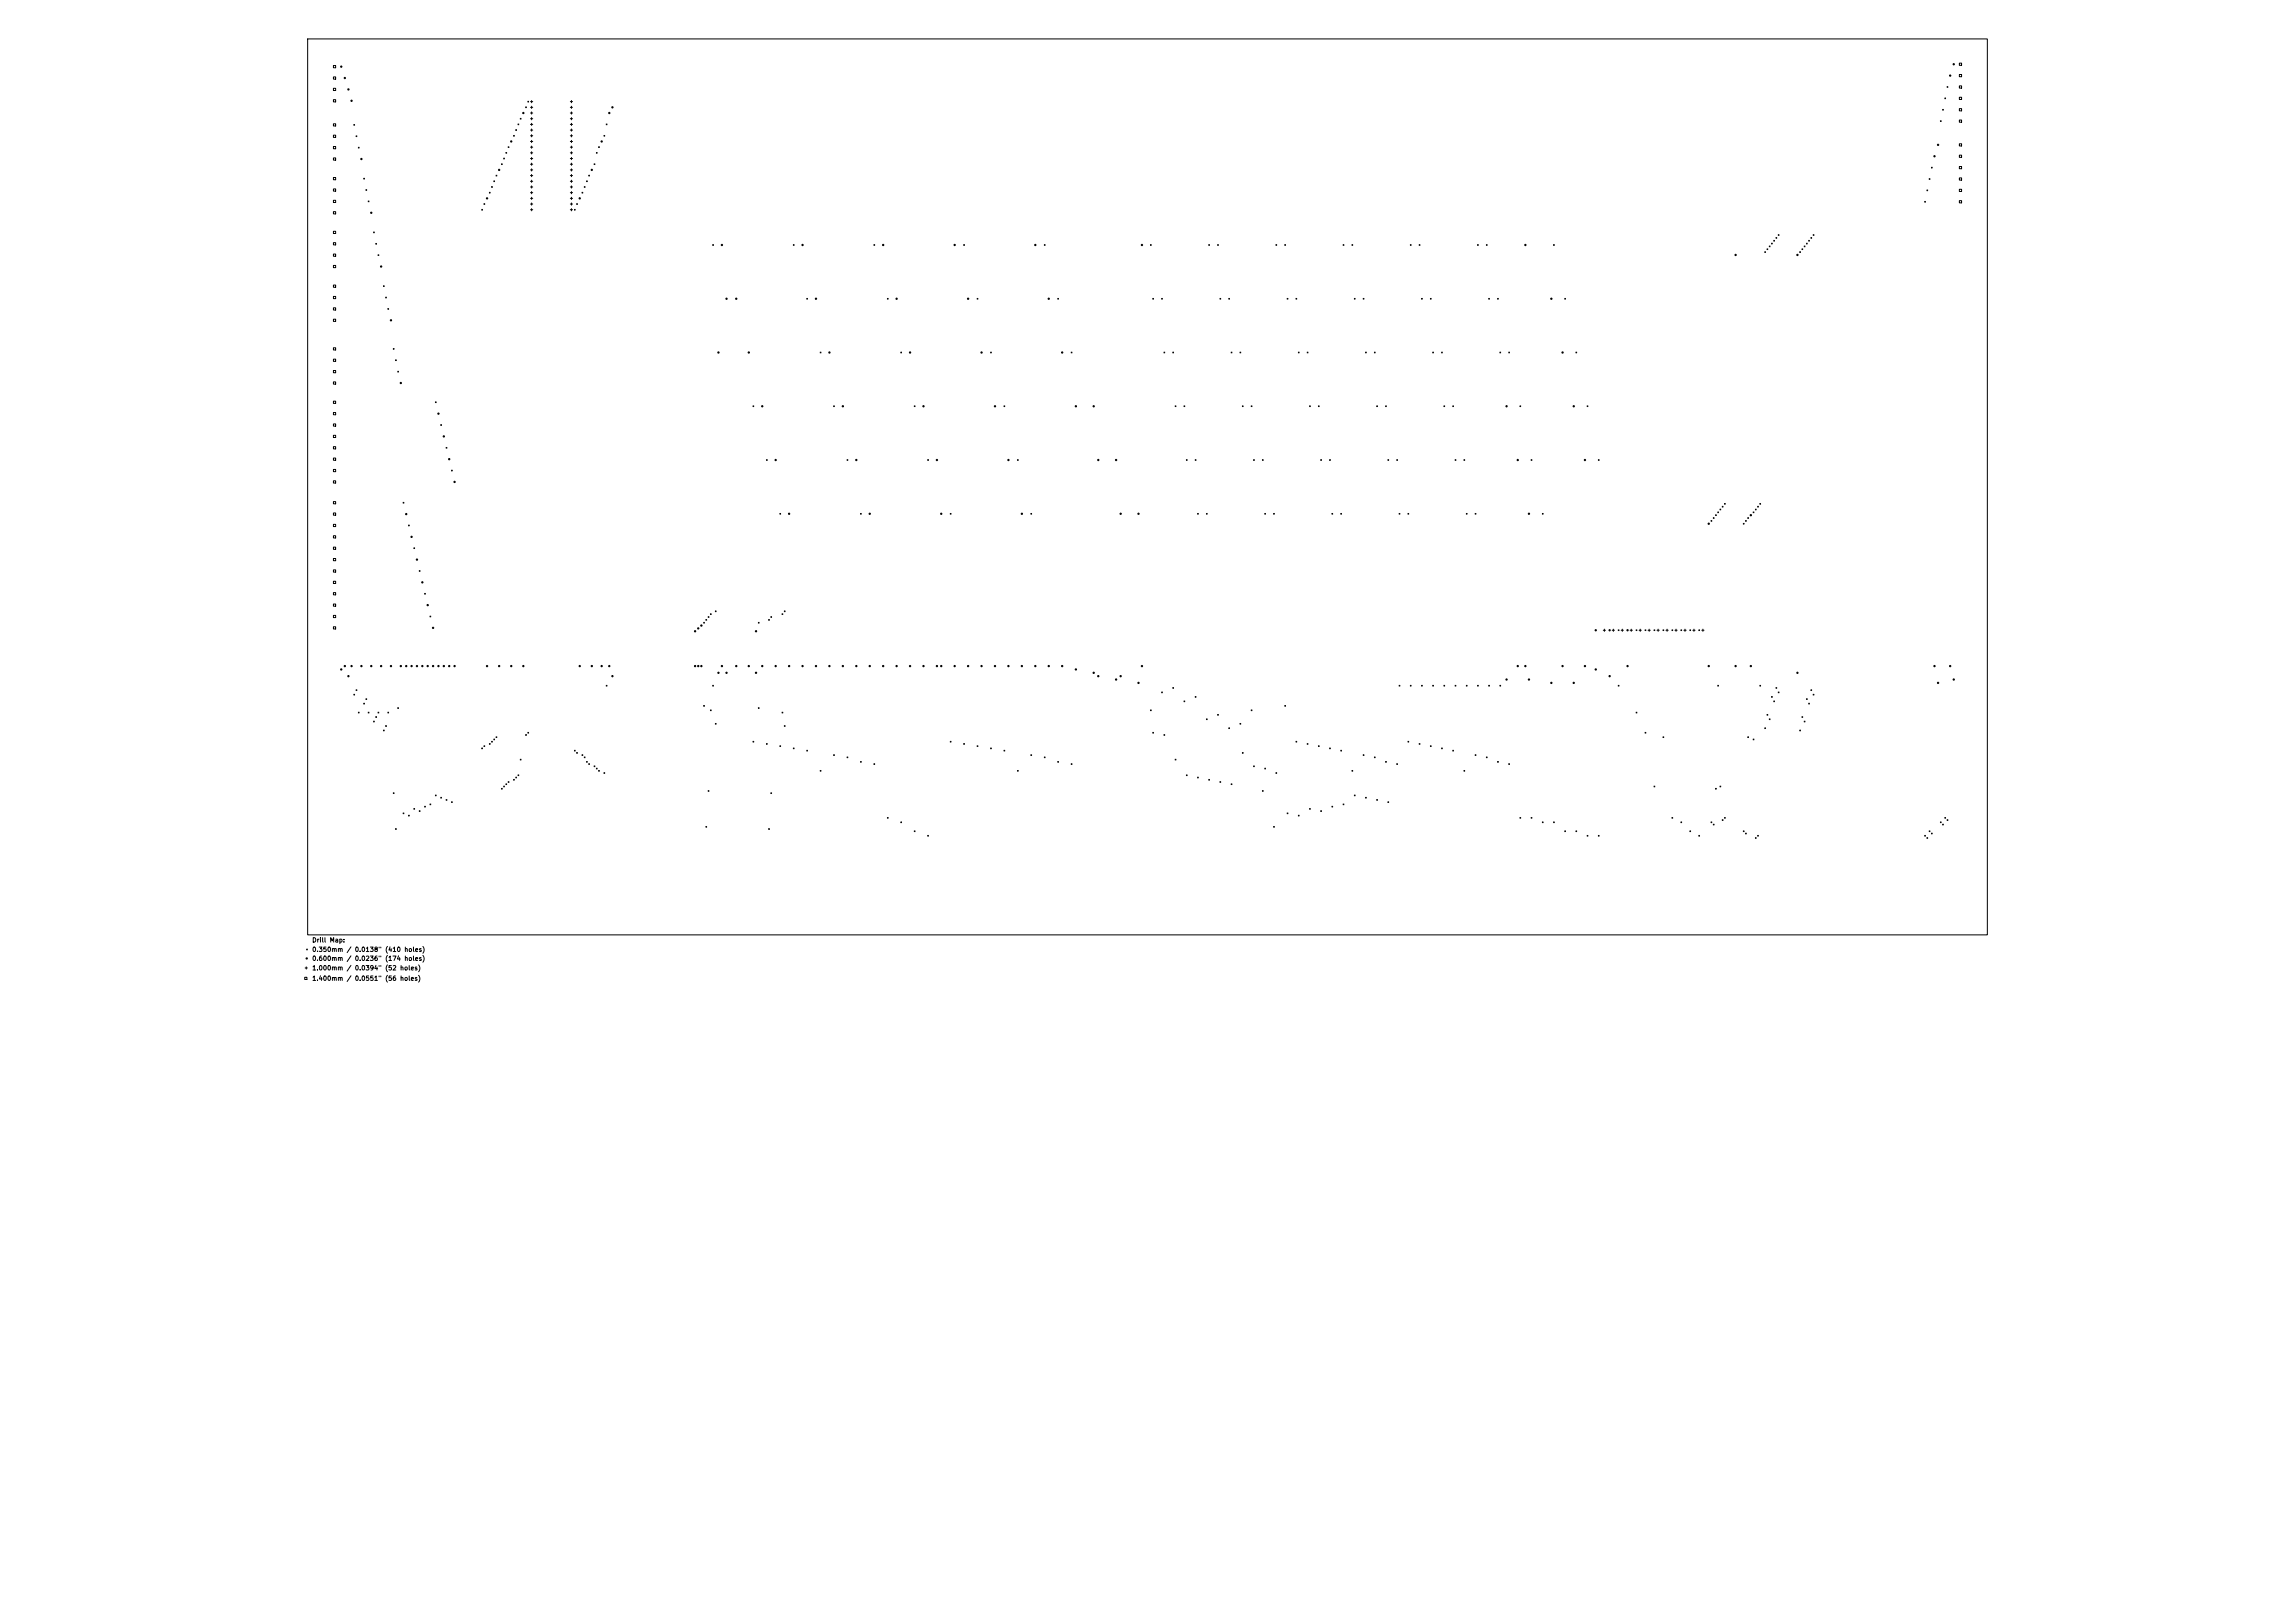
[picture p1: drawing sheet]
<svg xmlns="http://www.w3.org/2000/svg" width="297mm" height="210mm" viewBox="0 0 297 210" stroke-linecap="round" stroke-linejoin="round" font-family="sans-serif">
<defs><g id="words">
<g font-size=".6">
<text x="40.3" y="122.1">Drill Map:</text>
<text x="40.3" y="123.3">0.350mm / 0.0138&quot; (410 holes)</text>
<text x="40.3" y="124.5">0.600mm / 0.0236&quot; (174 holes)</text>
<text x="40.3" y="125.7">1.000mm / 0.0394&quot; (52 holes)</text>
<text x="40.3" y="127">1.400mm / 0.0551&quot; (56 holes)</text>
</g>
</g></defs>
<g fill="none" stroke="#000" stroke-width=".13">
<path d="M39.8 5h217.4v116h-217.4zM43.1 8.5h.3v.3h-.3zM43.1 10h.3v.2h-.3zM43.1 11.4h.3v.3h-.3zM43.1 12.9h.3v.3h-.3zM43.1 16h.3v.3h-.3zM43.1 17.5h.3v.3h-.3zM43.1 19h.3v.2h-.3zM45.8 16.1l.1 .1M45.9 16.1l-.1 .1M46.1 17.6l.1 .1M46.2 17.6l-.1 .1"/>
<path d="M46.4 19.1l.1 .1M46.5 19.1l-.1 .1M65.5 19.7l.1 .1M65.6 19.7l-.1 .1M65.8 19l.1 .1M65.9 19l-.1 .1M66.5 17.5l.1 .1M66.6 17.5l-.1 .1M66.7 16.8l.1 .1M66.8 16.8l-.1 .1M67 16l.1 .1M67.1 16l-.1 .1"/>
<path d="M67.3 15.3l.1 .1M67.4 15.3l-.1 .1M68 13.8l.1 .1M68.1 13.8l-.1 .1M68.3 13.1l.1 .1M68.4 13.1l-.1 .1M68.7 13.2h.2M68.7 13.9h.2M68.7 14.6h.2M68.7 15.4h.2M68.7 16.1h.2M68.7 16.8h.2"/>
<path d="M68.7 17.6h.2M68.7 18.3h.2M68.7 19h.2M68.7 19.8h.2M68.8 13v.3M68.8 13.7v.3M68.8 14.5v.3M68.8 15.2v.3M68.8 16v.2M68.8 16.7v.3M68.8 17.4v.3M68.8 18.2v.2"/>
<path d="M68.8 18.9v.3M68.8 19.6v.3M73.8 13.2h.3M73.8 13.9h.3M73.8 14.6h.3M73.8 15.4h.3M73.8 16.1h.3M73.8 16.8h.3M73.8 17.6h.3M73.8 18.3h.3M73.8 19h.3M73.8 19.8h.3"/>
<path d="M74 13v.3M74 13.7v.3M74 14.5v.3M74 15.2v.3M74 16v.2M74 16.7v.3M74 17.4v.3M74 18.2v.2M74 18.9v.3M74 19.6v.3M77.2 19.7l.1 .1M77.3 19.7l-.1 .1"/>
<path d="M77.5 19l.1 .1M77.6 19l-.1 .1M78.2 17.5l.1 .1M78.3 17.5l-.1 .1M78.5 16l.1 .1M78.6 16l-.1 .1M251.1 15.6l.1 .1M251.2 15.6l-.1 .1M251.4 14.1l.1 .2M251.5 14.1l-.1 .2M251.7 12.7l.1 .1M251.8 12.7l-.1 .1"/>
<path d="M252 11.2l.1 .1M252.1 11.2l-.1 .1M253.6 8.2h.3v.3h-.3zM253.6 9.6h.3v.3h-.3zM253.6 11.1h.3v.3h-.3zM253.6 12.6h.3v.3h-.3zM253.6 14.1h.3v.2h-.3zM253.6 15.5h.3v.3h-.3zM253.6 18.6h.3v.3h-.3zM43.1 20.4h.3v.3h-.3zM43.1 23h.3v.3h-.3zM43.1 24.4h.3v.3h-.3z"/>
<path d="M43.1 25.9h.3v.3h-.3zM43.1 27.4h.3v.3h-.3zM43.1 29.9h.3v.3h-.3zM43.1 31.4h.3v.3h-.3zM43.1 32.9h.3v.3h-.3zM43.1 34.3h.3v.3h-.3zM43.1 36.9h.3v.3h-.3zM43.1 38.4h.3v.2h-.3zM43.1 39.8h.3v.3h-.3zM47.1 23.1l.1 .1M47.2 23.1l-.1 .1M47.4 24.5l.1 .1"/>
<path d="M47.5 24.5l-.1 .1M47.6 26l.1 .1M47.7 26l-.1 .1M48.3 30l.1 .1M48.4 30l-.1 .1M48.6 31.5l.1 .1M48.7 31.5l-.1 .1M48.9 33l.1 .1M49 33l-.1 .1M49.6 37l.1 .1M49.7 37l-.1 .1M49.9 38.4l.1 .2"/>
<path d="M50 38.4l-.1 .2M50.2 39.9l.1 .1M50.3 39.9l-.1 .1M62.3 27.1l.1 .1M62.4 27.1l-.1 .1M62.6 26.4l.1 .1M62.7 26.4l-.1 .1M63.3 24.9l.1 .1M63.4 24.9l-.1 .1M63.6 24.1l.1 .1M63.7 24.1l-.1 .1M63.9 23.4l.1 .1"/>
<path d="M64 23.4l-.1 .1M64.2 22.7l.1 .1M64.3 22.7l-.1 .1M64.9 21.2l.1 .1M65 21.2l-.1 .1M65.2 20.5l.1 .1M65.3 20.5l-.1 .1M68.7 20.5h.2M68.7 21.2h.2M68.7 22h.2M68.7 22.7h.2M68.7 23.5h.2"/>
<path d="M68.7 24.2h.2M68.7 24.9h.2M68.7 25.7h.2M68.7 26.4h.2M68.7 27.1h.2M68.8 20.4v.3M68.8 21.1v.3M68.8 21.8v.3M68.8 22.6v.3M68.8 23.3v.3M68.8 24v.3M68.8 24.8v.3"/>
<path d="M68.8 25.5v.3M68.8 26.3v.2M68.8 27v.3M73.8 20.5h.3M73.8 21.2h.3M73.8 22h.3M73.8 22.7h.3M73.8 23.5h.3M73.8 24.2h.3M73.8 24.9h.3M73.8 25.7h.3M73.8 26.4h.3"/>
<path d="M73.8 27.1h.3M74 20.4v.3M74 21.1v.3M74 21.8v.3M74 22.6v.3M74 23.3v.3M74 24v.3M74 24.8v.3M74 25.5v.3M74 26.3v.2M74 27v.3M74.3 27.1l.1 .1"/>
<path d="M74.4 27.1l-.1 .1M74.6 26.4l.1 .1M74.7 26.4l-.1 .1M75.3 24.9l.1 .1M75.4 24.9l-.1 .1M75.6 24.1l.1 .1M75.7 24.1l-.1 .1M75.9 23.4l.1 .1M76 23.4l-.1 .1M76.2 22.7l.1 .1M76.3 22.7l-.1 .1M76.9 21.2l.1 .1"/>
<path d="M77 21.2l-.1 .1M92.2 31.6l.1 .2M92.3 31.6l-.1 .2M102.7 31.6l.1 .2M102.8 31.6l-.1 .2M104.4 38.6l.1 .1M104.5 38.6l-.1 .1M113.1 31.6l.1 .2M113.2 31.6l-.1 .2M114.8 38.6l.1 .1M114.9 38.6l-.1 .1M124.7 31.6l.1 .2"/>
<path d="M124.8 31.6l-.1 .2M126.5 38.6l.1 .1M126.6 38.6l-.1 .1M135.1 31.6l.1 .2M135.2 31.6l-.1 .2M136.9 38.6l.1 .1M137 38.6l-.1 .1M148.9 31.6l.1 .2M149 31.6l-.1 .2M149.2 38.6l.1 .1M149.3 38.6l-.1 .1M150.3 38.6l.1 .1"/>
<path d="M150.4 38.6l-.1 .1M156.4 31.6l.1 .2M156.5 31.6l-.1 .2M157.6 31.6l.1 .2M157.7 31.6l-.1 .2M157.9 38.6l.1 .1M158 38.6l-.1 .1M159 38.6l.1 .1M159.1 38.6l-.1 .1M165.1 31.6l.1 .2M165.2 31.6l-.1 .2M166.3 31.6l.1 .2"/>
<path d="M166.4 31.6l-.1 .2M166.6 38.6l.1 .1M166.7 38.6l-.1 .1M167.7 38.6l.1 .1M167.8 38.6l-.1 .1M173.8 31.6l.1 .2M173.9 31.6l-.1 .2M175 31.6l.1 .2M175.1 31.6l-.1 .2M175.3 38.6l.1 .1M175.4 38.6l-.1 .1M176.4 38.6l.1 .1"/>
<path d="M176.5 38.6l-.1 .1M182.5 31.6l.1 .2M182.6 31.6l-.1 .2M183.7 31.6l.1 .2M183.8 31.6l-.1 .2M184 38.6l.1 .1M184.1 38.6l-.1 .1M185.1 38.6l.1 .1M185.2 38.6l-.1 .1M191.2 31.6l.1 .2M191.3 31.6l-.1 .2M192.4 31.6l.1 .2"/>
<path d="M192.5 31.6l-.1 .2M192.7 38.6l.1 .1M192.8 38.6l-.1 .1M193.8 38.6l.1 .1M193.9 38.6l-.1 .1M201 31.6l.1 .2M201.1 31.6l-.1 .2M202.5 38.6l.1 .1M202.6 38.6l-.1 .1M228.4 32.6l.1 .1M228.5 32.6l-.1 .1M228.7 32.2l.1 .1"/>
<path d="M228.8 32.2l-.1 .1M229 31.8l.1 .1M229.1 31.8l-.1 .1M229.3 31.5l.1 .1M229.4 31.5l-.1 .1M229.5 31.1l.1 .1M229.6 31.1l-.1 .1M229.8 30.7l.1 .1M229.9 30.7l-.1 .1M230.1 30.4l.1 .1M230.2 30.4l-.1 .1M232.9 32.6l.1 .1"/>
<path d="M233 32.6l-.1 .1M233.2 32.2l.1 .1M233.3 32.2l-.1 .1M233.5 31.8l.1 .1M233.6 31.8l-.1 .1M233.8 31.5l.1 .1M233.9 31.5l-.1 .1M234.1 31.1l.1 .1M234.2 31.1l-.1 .1M234.4 30.7l.1 .1M234.5 30.7l-.1 .1M234.6 30.4l.1 .1"/>
<path d="M234.7 30.4l-.1 .1M249.1 26.1l.1 .1M249.2 26.1l-.1 .1M249.4 24.6l.1 .1M249.5 24.6l-.1 .1M249.7 23.1l.1 .1M249.8 23.1l-.1 .1M249.9 21.6l.2 .1M250.1 21.6l-.2 .1M253.6 20.1h.3v.3h-.3zM253.6 21.5h.3v.3h-.3zM253.6 23h.3v.3h-.3z"/>
<path d="M253.6 24.5h.3v.3h-.3zM253.6 26h.3v.3h-.3zM43.1 41.3h.3v.3h-.3zM43.1 45h.3v.3h-.3zM43.1 46.5h.3v.3h-.3zM43.1 47.9h.3v.3h-.3zM43.1 49.4h.3v.3h-.3zM43.1 51.9h.3v.3h-.3zM43.1 53.4h.3v.3h-.3zM43.1 54.9h.3v.2h-.3zM43.1 56.3h.3v.3h-.3zM43.1 57.8h.3v.3h-.3z"/>
<path d="M43.1 59.3h.3v.3h-.3zM50.9 45.1l.1 .1M51 45.1l-.1 .1M51.2 46.6l.1 .1M51.3 46.6l-.1 .1M51.5 48l.1 .1M51.6 48l-.1 .1M56.3 52l.1 .1M56.4 52l-.1 .1M57 54.9l.1 .1M57.1 54.9l-.1 .1M57.7 57.9l.1 .1"/>
<path d="M57.8 57.9l-.1 .1M97.4 52.5l.1 .1M97.5 52.5l-.1 .1M99.2 59.5l.1 .1M99.3 59.5l-.1 .1M106.1 45.6l.1 .1M106.2 45.6l-.1 .1M107.9 52.5l.1 .1M108 52.5l-.1 .1M109.6 59.5l.1 .1M109.7 59.5l-.1 .1M116.6 45.6l.1 .1"/>
<path d="M116.7 45.6l-.1 .1M118.3 52.5l.1 .1M118.4 52.5l-.1 .1M120.1 59.5l.1 .1M120.2 59.5l-.1 .1M128.2 45.6l.1 .1M128.3 45.6l-.1 .1M129.9 52.5l.1 .1M130 52.5l-.1 .1M131.7 59.5l.1 .1M131.8 59.5l-.1 .1M138.6 45.6l.1 .1"/>
<path d="M138.7 45.6l-.1 .1M150.6 45.6l.1 .1M150.7 45.6l-.1 .1M151.8 45.6l.1 .1M151.9 45.6l-.1 .1M152.1 52.5l.1 .1M152.2 52.5l-.1 .1M153.2 52.5l.1 .1M153.3 52.5l-.1 .1M153.5 59.5l.1 .1M153.6 59.5l-.1 .1M154.7 59.5l.1 .1"/>
<path d="M154.8 59.5l-.1 .1M159.3 45.6l.1 .1M159.4 45.6l-.1 .1M160.5 45.6l.1 .1M160.6 45.6l-.1 .1M160.8 52.5l.1 .1M160.9 52.5l-.1 .1M161.9 52.5l.1 .1M162 52.5l-.1 .1M162.2 59.5l.1 .1M162.3 59.5l-.1 .1M163.4 59.5l.1 .1"/>
<path d="M163.5 59.5l-.1 .1M168 45.6l.1 .1M168.1 45.6l-.1 .1M169.2 45.6l.1 .1M169.3 45.6l-.1 .1M169.5 52.5l.1 .1M169.6 52.5l-.1 .1M170.6 52.5l.1 .1M170.7 52.5l-.1 .1M170.9 59.5l.1 .1M171 59.5l-.1 .1M172.1 59.5l.1 .1"/>
<path d="M172.2 59.5l-.1 .1M176.7 45.6l.1 .1M176.8 45.6l-.1 .1M177.9 45.6l.1 .1M178 45.6l-.1 .1M178.2 52.5l.1 .1M178.3 52.5l-.1 .1M179.3 52.5l.1 .1M179.4 52.5l-.1 .1M179.6 59.5l.1 .1M179.7 59.5l-.1 .1M180.8 59.5l.1 .1"/>
<path d="M180.9 59.5l-.1 .1M185.4 45.6l.1 .1M185.5 45.6l-.1 .1M186.6 45.6l.1 .1M186.7 45.6l-.1 .1M186.9 52.5l.1 .1M187 52.5l-.1 .1M188 52.5l.1 .1M188.1 52.5l-.1 .1M188.3 59.5l.1 .1M188.4 59.5l-.1 .1M189.5 59.5l.1 .1"/>
<path d="M189.6 59.5l-.1 .1M194.1 45.6l.1 .1M194.2 45.6l-.1 .1M195.3 45.6l.1 .1M195.4 45.6l-.1 .1M196.7 52.5l.1 .1M196.8 52.5l-.1 .1M198.1 59.5l.2 .1M198.3 59.5l-.2 .1M203.9 45.6l.1 .1M204 45.6l-.1 .1M205.4 52.5l.1 .1"/>
<path d="M205.5 52.5l-.1 .1M206.8 59.5l.1 .1M206.9 59.5l-.1 .1M43.1 60.7h.3v.3h-.3zM43.1 62.2h.3v.3h-.3zM43.1 64.9h.3v.3h-.3zM43.1 66.4h.3v.3h-.3zM43.1 67.8h.3v.3h-.3zM43.1 69.3h.3v.3h-.3zM43.1 70.8h.3v.3h-.3zM43.1 72.3h.3v.3h-.3zM43.1 73.7h.3v.3h-.3z"/>
<path d="M43.1 75.2h.3v.3h-.3zM43.1 76.7h.3v.3h-.3zM43.1 78.2h.3v.2h-.3zM43.1 79.6h.3v.3h-.3zM52.2 65l.1 .1M52.3 65l-.1 .1M52.9 67.9l.1 .1M53 67.9l-.1 .1M53.6 70.9l.1 .1M53.7 70.9l-.1 .1M54.3 73.8l.1 .1M54.4 73.8l-.1 .1"/>
<path d="M55 76.8l.1 .1M55.1 76.8l-.1 .1M55.6 79.7l.1 .1M55.7 79.7l-.1 .1M58.4 60.8l.1 .1M58.5 60.8l-.1 .1M91.6 79.8l.1 .1M91.7 79.8l-.1 .1M91.9 79.4l.1 .1M92 79.4l-.1 .1M92.6 79.1l.1 .1M92.7 79.1l-.1 .1"/>
<path d="M99.8 79.8l.1 .1M99.9 79.8l-.1 .1M100.9 66.4l.1 .1M101 66.4l-.1 .1M101.2 79.4l.1 .1M101.3 79.4l-.1 .1M101.5 79.1l.1 .1M101.6 79.1l-.1 .1M111.4 66.4l.1 .1M111.5 66.4l-.1 .1M123 66.4l.1 .1M123.1 66.4l-.1 .1"/>
<path d="M133.4 66.4l.1 .1M133.5 66.4l-.1 .1M155 66.4l.1 .1M155.1 66.4l-.1 .1M156.1 66.4l.1 .1M156.2 66.4l-.1 .1M163.7 66.4l.1 .1M163.8 66.4l-.1 .1M164.8 66.4l.1 .1M164.9 66.4l-.1 .1M172.4 66.4l.1 .1M172.5 66.4l-.1 .1"/>
<path d="M173.5 66.4l.1 .1M173.6 66.4l-.1 .1M181.1 66.4l.1 .1M181.2 66.4l-.1 .1M182.2 66.4l.1 .1M182.3 66.4l-.1 .1M189.8 66.4l.1 .1M189.9 66.4l-.1 .1M190.9 66.4l.1 .1M191 66.4l-.1 .1M199.6 66.4l.1 .1M199.7 66.4l-.1 .1"/>
<path d="M221.4 67.3l.1 .2M221.5 67.3l-.1 .2M221.7 67l.1 .1M221.8 67l-.1 .1M222 66.6l.1 .1M222.1 66.6l-.1 .1M222.3 66.2l.1 .1M222.4 66.2l-.1 .1M222.6 65.9l.1 .1M222.7 65.9l-.1 .1M222.9 65.5l.1 .1M223 65.5l-.1 .1"/>
<path d="M223.2 65.1l.1 .1M223.3 65.1l-.1 .1M225.6 67.7l.1 .1M225.7 67.7l-.1 .1M225.9 67.3l.1 .2M226 67.3l-.1 .2M226.2 67l.1 .1M226.3 67l-.1 .1M226.9 66.2l.1 .1M227 66.2l-.1 .1M227.2 65.9l.1 .1M227.3 65.9l-.1 .1"/>
<path d="M227.5 65.5l.1 .1M227.6 65.5l-.1 .1M227.7 65.1l.1 .1M227.8 65.1l-.1 .1M43.1 81.1h.3v.3h-.3zM45.8 89.8l.1 .1M45.9 89.8l-.1 .1M46.1 89.3l.1 .1M46.2 89.3l-.1 .1M46.4 92.2l.1 .1M46.5 92.2l-.1 .1M47.1 91l.1 .1"/>
<path d="M47.2 91l-.1 .1M47.4 90.4l.1 .1M47.5 90.4l-.1 .1M47.6 92.2l.1 .1M47.7 92.2l-.1 .1M48.3 93.3l.1 .1M48.4 93.3l-.1 .1M48.6 92.7l.1 .1M48.7 92.7l-.1 .1M48.9 92.2l.1 .1M49 92.2l-.1 .1M49.6 94.5l.1 .1"/>
<path d="M49.7 94.5l-.1 .1M49.9 93.9l.1 .1M50 93.9l-.1 .1M50.2 92.2l.1 .1M50.3 92.2l-.1 .1M51.5 91.6l.1 .1M51.6 91.6l-.1 .1M62.3 96.8l.1 .1M62.4 96.8l-.1 .1M62.6 96.5l.1 .1M62.7 96.5l-.1 .1M63.3 96.2l.1 .1"/>
<path d="M63.4 96.2l-.1 .1M63.6 95.9l.1 .1M63.7 95.9l-.1 .1M63.9 95.6l.1 .1M64 95.6l-.1 .1M64.2 95.3l.1 .1M64.3 95.3l-.1 .1M67.3 98.2l.1 .1M67.4 98.2l-.1 .1M68 95.1l.1 .1M68.1 95.1l-.1 .1M68.3 94.8l.1 .1"/>
<path d="M68.4 94.8l-.1 .1M74.3 97.1l.1 .1M74.4 97.1l-.1 .1M74.6 97.4l.1 .1M74.7 97.4l-.1 .1M75.3 97.7l.1 .1M75.4 97.7l-.1 .1M75.6 97.9l.1 .1M75.7 97.9l-.1 .1M75.9 98.5l.1 .1M76 98.5l-.1 .1M76.2 98.8l.1 .1"/>
<path d="M76.3 98.8l-.1 .1M76.9 99.1l.1 .1M77 99.1l-.1 .1M77.2 99.4l.1 .1M77.3 99.4l-.1 .1M77.5 99.7l.1 .1M77.6 99.7l-.1 .1M78.2 100l.1 .1M78.3 100l-.1 .1M78.5 88.7l.1 .1M78.6 88.7l-.1 .1M91.1 80.5l.1 .1"/>
<path d="M91.1 91.3l.1 .1M91.2 80.5l-.1 .1M91.2 91.3l-.1 .1M91.4 80.2l.1 .1M91.5 80.2l-.1 .1M91.9 91.9l.1 .1M92 91.9l-.1 .1M92.2 88.7l.1 .1M92.3 88.7l-.1 .1M92.6 93.6l.1 .1M92.7 93.6l-.1 .1M97.4 95.9l.1 .1"/>
<path d="M97.5 95.9l-.1 .1M98.1 80.5l.1 .1M98.1 91.6l.1 .1M98.2 80.5l-.1 .1M98.2 91.6l-.1 .1M99.2 96.2l.1 .1M99.3 96.2l-.1 .1M99.5 80.2l.1 .1M99.6 80.2l-.1 .1M100.9 96.5l.1 .1M101 96.5l-.1 .1M101.2 92.2l.1 .1"/>
<path d="M101.3 92.2l-.1 .1M101.5 93.9l.1 .1M101.6 93.9l-.1 .1M102.7 96.8l.1 .1M102.8 96.8l-.1 .1M104.4 97.1l.1 .1M104.5 97.1l-.1 .1M106.1 99.7l.1 .1M106.2 99.7l-.1 .1M107.9 97.7l.1 .1M108 97.7l-.1 .1M109.6 97.9l.1 .1"/>
<path d="M109.7 97.9l-.1 .1M111.4 98.5l.1 .1M111.5 98.5l-.1 .1M113.1 98.8l.1 .1M113.2 98.8l-.1 .1M123 95.9l.1 .1M123.1 95.9l-.1 .1M124.7 96.2l.1 .1M124.8 96.2l-.1 .1M126.5 96.5l.1 .1M126.6 96.5l-.1 .1M128.2 96.8l.1 .1"/>
<path d="M128.3 96.8l-.1 .1M129.9 97.1l.1 .1M130 97.1l-.1 .1M131.7 99.7l.1 .1M131.8 99.7l-.1 .1M133.4 97.7l.1 .1M133.5 97.7l-.1 .1M135.1 97.9l.1 .1M135.2 97.9l-.1 .1M136.9 98.5l.1 .1M137 98.5l-.1 .1M138.6 98.8l.1 .1"/>
<path d="M138.7 98.8l-.1 .1M148.9 91.9l.1 .1M149 91.9l-.1 .1M149.2 94.8l.1 .1M149.3 94.8l-.1 .1M150.3 89.5l.1 .1M150.4 89.5l-.1 .1M150.6 95.1l.1 .1M150.7 95.1l-.1 .1M151.8 89l.1 .1M151.9 89l-.1 .1M152.1 98.2l.1 .1"/>
<path d="M152.2 98.2l-.1 .1M153.2 90.7l.1 .1M153.3 90.7l-.1 .1M154.7 90.1l.1 .1M154.8 90.1l-.1 .1M156.1 93l.1 .1M156.2 93l-.1 .1M157.6 92.4l.1 .1M157.7 92.4l-.1 .1M159 94.2l.1 .1M159.1 94.2l-.1 .1M160.5 93.6l.1 .1"/>
<path d="M160.6 93.6l-.1 .1M160.8 97.4l.1 .1M160.9 97.4l-.1 .1M161.9 91.9l.1 .1M162 91.9l-.1 .1M162.2 99.1l.1 .1M162.3 99.1l-.1 .1M163.7 99.4l.1 .1M163.8 99.4l-.1 .1M165.1 100l.1 .1M165.2 100l-.1 .1M166.3 91.3l.1 .1"/>
<path d="M166.4 91.3l-.1 .1M167.7 95.9l.1 .1M167.8 95.9l-.1 .1M169.2 96.2l.1 .1M169.3 96.2l-.1 .1M170.6 96.5l.1 .1M170.7 96.5l-.1 .1M172.1 96.8l.1 .1M172.2 96.8l-.1 .1M173.5 97.1l.1 .1M173.6 97.1l-.1 .1M175 99.7l.1 .1"/>
<path d="M175.1 99.7l-.1 .1M176.4 97.7l.1 .1M176.5 97.7l-.1 .1M177.9 97.9l.1 .1M178 97.9l-.1 .1M179.3 98.5l.1 .1M179.4 98.5l-.1 .1M180.8 98.8l.1 .1M180.9 98.8l-.1 .1M181.1 88.7l.1 .1M181.2 88.7l-.1 .1M182.2 95.9l.1 .1"/>
<path d="M182.3 95.9l-.1 .1M182.5 88.7l.1 .1M182.6 88.7l-.1 .1M183.7 96.2l.1 .1M183.8 96.2l-.1 .1M184 88.7l.1 .1M184.1 88.7l-.1 .1M185.1 96.5l.1 .1M185.2 96.5l-.1 .1M185.4 88.7l.1 .1M185.5 88.7l-.1 .1M186.6 96.8l.1 .1"/>
<path d="M186.7 96.8l-.1 .1M186.9 88.7l.1 .1M187 88.7l-.1 .1M188 97.1l.1 .1M188.1 97.1l-.1 .1M188.3 88.7l.1 .1M188.4 88.7l-.1 .1M189.5 99.7l.1 .1M189.6 99.7l-.1 .1M189.8 88.7l.1 .1M189.9 88.7l-.1 .1M190.9 97.7l.1 .1"/>
<path d="M191 97.7l-.1 .1M191.2 88.7l.1 .1M191.3 88.7l-.1 .1M192.4 97.9l.1 .1M192.5 97.9l-.1 .1M192.7 88.7l.1 .1M192.8 88.7l-.1 .1M193.8 98.5l.1 .1M193.9 98.5l-.1 .1M194.1 88.7l.1 .1M194.2 88.7l-.1 .1M195.3 98.8l.1 .1"/>
<path d="M195.4 98.8l-.1 .1M207.5 81.6h.3M207.6 81.4v.3M208.6 81.6h.3M208.8 81.4v.3M209.4 81.5l.1 .1M209.4 88.7l.1 .1M209.5 81.5l-.1 .1M209.5 88.7l-.1 .1M209.8 81.6h.3M209.9 81.4v.3M211 81.6h.2"/>
<path d="M211.1 81.4v.3M211.7 81.5l.1 .1M211.7 92.2l.1 .1M211.8 81.5l-.1 .1M211.8 92.2l-.1 .1M212.1 81.6h.3M212.3 81.4v.3M212.9 81.5l.1 .1M212.9 94.8l.1 .1M213 81.5l-.1 .1M213 94.8l-.1 .1M213.3 81.6h.3"/>
<path d="M213.4 81.4v.3M214.1 81.5l.1 .1M214.2 81.5l-.1 .1M214.4 81.6h.3M214.6 81.4v.3M215.2 81.5l.1 .1M215.2 95.3l.1 .1M215.3 81.5l-.1 .1M215.3 95.3l-.1 .1M215.6 81.6h.3M215.7 81.4v.3M216.4 81.5l.1 .1"/>
<path d="M216.5 81.5l-.1 .1M216.8 81.6h.2M216.9 81.4v.3M217.5 81.5l.1 .1M217.6 81.5l-.1 .1M217.9 81.6h.3M218.1 81.4v.3M218.7 81.5l.1 .1M218.8 81.5l-.1 .1M219.1 81.6h.3M219.2 81.4v.3M219.8 81.5l.2 .1"/>
<path d="M220 81.5l-.2 .1M220.2 81.6h.3M220.4 81.4v.3M222.3 88.7l.1 .1M222.4 88.7l-.1 .1M226.2 95.3l.1 .1M226.3 95.3l-.1 .1M226.9 95.6l.1 .1M227 95.6l-.1 .1M227.7 88.7l.1 .1M227.8 88.7l-.1 .1M228.4 94.2l.1 .1"/>
<path d="M228.5 94.2l-.1 .1M228.7 92.4l.1 .1M228.8 92.4l-.1 .1M229 93l.1 .1M229.1 93l-.1 .1M229.3 90.1l.1 .1M229.4 90.1l-.1 .1M229.5 90.7l.1 .1M229.6 90.7l-.1 .1M229.8 89l.1 .1M229.9 89l-.1 .1M230.1 89.5l.1 .1"/>
<path d="M230.2 89.5l-.1 .1M232.9 94.5l.1 .1M233 94.5l-.1 .1M233.2 92.7l.1 .1M233.3 92.7l-.1 .1M233.5 93.3l.1 .1M233.6 93.3l-.1 .1M233.8 90.4l.1 .1M233.9 90.4l-.1 .1M234.1 91l.1 .1M234.2 91l-.1 .1M234.4 89.3l.1 .1"/>
<path d="M234.5 89.3l-.1 .1M234.6 89.8l.1 .1M234.7 89.8l-.1 .1M50.9 102.6l.1 .1M51 102.6l-.1 .1M51.2 107.2l.1 .1M51.3 107.2l-.1 .1M52.2 105.2l.1 .1M52.3 105.2l-.1 .1M52.9 105.5l.1 .1M53 105.5l-.1 .1M53.6 104.6l.1 .1"/>
<path d="M53.7 104.6l-.1 .1M54.3 104.9l.1 .1M54.4 104.9l-.1 .1M55 104.3l.1 .1M55.1 104.3l-.1 .1M55.6 104l.1 .1M55.7 104l-.1 .1M56.3 102.9l.1 .1M56.4 102.9l-.1 .1M57 103.2l.1 .1M57.1 103.2l-.1 .1M57.7 103.5l.1 .1"/>
<path d="M57.8 103.5l-.1 .1M58.4 103.7l.1 .1M58.5 103.7l-.1 .1M64.9 102l.1 .1M65 102l-.1 .1M65.2 101.7l.1 .1M65.3 101.7l-.1 .1M65.5 101.4l.1 .1M65.6 101.4l-.1 .1M65.8 101.1l.1 .1M65.9 101.1l-.1 .1M66.5 100.8l.1 .1"/>
<path d="M66.6 100.8l-.1 .1M66.7 100.6l.1 .1M66.8 100.6l-.1 .1M67 100.3l.1 .1M67.1 100.3l-.1 .1M91.4 106.9l.1 .1M91.5 106.9l-.1 .1M91.6 102.3l.1 .1M91.7 102.3l-.1 .1M99.5 107.2l.1 .1M99.6 107.2l-.1 .1M99.8 102.6l.1 .1"/>
<path d="M99.9 102.6l-.1 .1M114.8 105.8l.1 .1M114.9 105.8l-.1 .1M116.6 106.4l.1 .1M116.7 106.4l-.1 .1M118.3 107.5l.1 .1M118.4 107.5l-.1 .1M120.1 108.1l.1 .1M120.2 108.1l-.1 .1M153.5 100.3l.1 .1M153.6 100.3l-.1 .1M155 100.6l.1 .1"/>
<path d="M155.1 100.6l-.1 .1M156.4 100.8l.1 .1M156.5 100.8l-.1 .1M157.9 101.1l.1 .1M158 101.1l-.1 .1M159.3 101.4l.1 .1M159.4 101.4l-.1 .1M163.4 102.3l.1 .1M163.5 102.3l-.1 .1M164.8 106.9l.1 .1M164.9 106.9l-.1 .1M166.6 105.2l.1 .1"/>
<path d="M166.7 105.2l-.1 .1M168 105.5l.1 .1M168.1 105.5l-.1 .1M169.5 104.6l.1 .1M169.6 104.6l-.1 .1M170.9 104.9l.1 .1M171 104.9l-.1 .1M172.4 104.3l.1 .1M172.5 104.3l-.1 .1M173.8 104l.1 .1M173.9 104l-.1 .1M175.3 102.9l.1 .1"/>
<path d="M175.4 102.9l-.1 .1M176.7 103.2l.1 .1M176.8 103.2l-.1 .1M178.2 103.5l.1 .1M178.3 103.5l-.1 .1M179.6 103.7l.1 .1M179.7 103.7l-.1 .1M196.7 105.8l.1 .1M196.8 105.8l-.1 .1M198.1 105.8l.2 .1M198.3 105.8l-.2 .1M199.6 106.4l.1 .1"/>
<path d="M199.7 106.4l-.1 .1M201 106.4l.1 .1M201.1 106.4l-.1 .1M202.5 107.5l.1 .1M202.6 107.5l-.1 .1M203.9 107.5l.1 .1M204 107.5l-.1 .1M205.4 108.1l.1 .1M205.5 108.1l-.1 .1M206.8 108.1l.1 .1M206.9 108.1l-.1 .1M214.1 101.7l.1 .1"/>
<path d="M214.2 101.7l-.1 .1M216.4 105.8l.1 .1M216.5 105.8l-.1 .1M217.5 106.4l.1 .1M217.6 106.4l-.1 .1M218.7 107.5l.1 .1M218.8 107.5l-.1 .1M219.8 108.1l.2 .1M220 108.1l-.2 .1M221.4 106.4l.1 .1M221.5 106.4l-.1 .1M221.7 106.6l.1 .1"/>
<path d="M221.8 106.6l-.1 .1M222 102l.1 .1M222.1 102l-.1 .1M222.6 101.7l.1 .1M222.7 101.7l-.1 .1M222.9 106.1l.1 .1M223 106.1l-.1 .1M223.2 105.8l.1 .1M223.3 105.8l-.1 .1M225.6 107.5l.1 .1M225.7 107.5l-.1 .1M225.9 107.8l.1 .1"/>
<path d="M226 107.8l-.1 .1M227.2 108.4l.1 .1M227.3 108.4l-.1 .1M227.5 108.1l.1 .1M227.6 108.1l-.1 .1M249.1 108.1l.1 .1M249.2 108.1l-.1 .1M249.4 108.4l.1 .1M249.5 108.4l-.1 .1M249.7 107.5l.1 .1M249.8 107.5l-.1 .1M249.9 107.8l.2 .1"/>
<path d="M250.1 107.8l-.2 .1M251.1 106.4l.1 .1M251.2 106.4l-.1 .1M251.4 106.6l.1 .1M251.5 106.6l-.1 .1M251.7 105.8l.1 .1M251.8 105.8l-.1 .1M252 106.1l.1 .1M252.1 106.1l-.1 .1M39.4 126.5h.3v.2h-.3zM39.5 125.3h.3M39.6 125.1v.3"/>
<path d="M39.7 122.8l.1 .1M39.8 122.8l-.1 .1"/>
<circle cx="44.2" cy="8.6" r=".09"/>
<circle cx="44.6" cy="10.1" r=".09"/>
<circle cx="45.1" cy="11.6" r=".09"/>
<circle cx="45.5" cy="13" r=".09"/>
<circle cx="66.2" cy="18.3" r=".09"/>
<circle cx="67.7" cy="14.6" r=".09"/>
<circle cx="77.9" cy="18.3" r=".09"/>
<circle cx="78.8" cy="14.6" r=".09"/>
<circle cx="79.3" cy="13.9" r=".09"/>
<circle cx="250.8" cy="18.7" r=".09"/>
<circle cx="252.4" cy="9.8" r=".09"/>
<circle cx="252.8" cy="8.3" r=".09"/>
<circle cx="46.8" cy="20.6" r=".09"/>
<circle cx="48" cy="27.5" r=".09"/>
<circle cx="49.3" cy="34.5" r=".09"/>
<circle cx="63" cy="25.7" r=".09"/>
<circle cx="64.6" cy="22" r=".09"/>
<circle cx="75" cy="25.7" r=".09"/>
<circle cx="76.6" cy="22" r=".09"/>
<circle cx="93.4" cy="31.7" r=".09"/>
<circle cx="94" cy="38.7" r=".09"/>
<circle cx="95.3" cy="38.7" r=".09"/>
<circle cx="103.9" cy="31.7" r=".09"/>
<circle cx="105.6" cy="38.7" r=".09"/>
<circle cx="114.3" cy="31.7" r=".09"/>
<circle cx="116" cy="38.7" r=".09"/>
<circle cx="123.5" cy="31.7" r=".09"/>
<circle cx="125.3" cy="38.7" r=".09"/>
<circle cx="134" cy="31.7" r=".09"/>
<circle cx="135.7" cy="38.7" r=".09"/>
<circle cx="147.8" cy="31.7" r=".09"/>
<circle cx="197.4" cy="31.7" r=".09"/>
<circle cx="200.8" cy="38.7" r=".09"/>
<circle cx="224.6" cy="33" r=".09"/>
<circle cx="232.6" cy="33" r=".09"/>
<circle cx="250.3" cy="20.2" r=".09"/>
<circle cx="50.6" cy="41.4" r=".09"/>
<circle cx="51.9" cy="49.6" r=".09"/>
<circle cx="56.7" cy="53.5" r=".09"/>
<circle cx="57.4" cy="56.5" r=".09"/>
<circle cx="58.1" cy="59.4" r=".09"/>
<circle cx="93" cy="45.6" r=".09"/>
<circle cx="96.9" cy="45.6" r=".09"/>
<circle cx="98.6" cy="52.6" r=".09"/>
<circle cx="100.4" cy="59.5" r=".09"/>
<circle cx="107.3" cy="45.6" r=".09"/>
<circle cx="109.1" cy="52.6" r=".09"/>
<circle cx="110.8" cy="59.5" r=".09"/>
<circle cx="117.8" cy="45.6" r=".09"/>
<circle cx="119.5" cy="52.6" r=".09"/>
<circle cx="121.2" cy="59.5" r=".09"/>
<circle cx="127" cy="45.6" r=".09"/>
<circle cx="128.8" cy="52.6" r=".09"/>
<circle cx="130.5" cy="59.5" r=".09"/>
<circle cx="137.5" cy="45.6" r=".09"/>
<circle cx="139.2" cy="52.6" r=".09"/>
<circle cx="141.5" cy="52.6" r=".09"/>
<circle cx="142.1" cy="59.5" r=".09"/>
<circle cx="144.4" cy="59.5" r=".09"/>
<circle cx="195" cy="52.6" r=".09"/>
<circle cx="196.4" cy="59.5" r=".09"/>
<circle cx="202.2" cy="45.6" r=".09"/>
<circle cx="203.7" cy="52.6" r=".09"/>
<circle cx="205.1" cy="59.5" r=".09"/>
<circle cx="52.6" cy="66.5" r=".09"/>
<circle cx="53.3" cy="69.5" r=".09"/>
<circle cx="54" cy="72.4" r=".09"/>
<circle cx="54.7" cy="75.4" r=".09"/>
<circle cx="55.3" cy="78.3" r=".09"/>
<circle cx="58.8" cy="62.4" r=".09"/>
<circle cx="102.1" cy="66.5" r=".09"/>
<circle cx="112.6" cy="66.5" r=".09"/>
<circle cx="121.8" cy="66.5" r=".09"/>
<circle cx="132.2" cy="66.5" r=".09"/>
<circle cx="145" cy="66.5" r=".09"/>
<circle cx="147.3" cy="66.5" r=".09"/>
<circle cx="197.9" cy="66.5" r=".09"/>
<circle cx="221.1" cy="67.8" r=".09"/>
<circle cx="226.6" cy="66.7" r=".09"/>
<circle cx="44.2" cy="86.6" r=".09"/>
<circle cx="44.6" cy="86.2" r=".09"/>
<circle cx="45.1" cy="87.5" r=".09"/>
<circle cx="45.5" cy="86.2" r=".09"/>
<circle cx="46.8" cy="86.2" r=".09"/>
<circle cx="48" cy="86.2" r=".09"/>
<circle cx="49.3" cy="86.2" r=".09"/>
<circle cx="50.6" cy="86.2" r=".09"/>
<circle cx="51.9" cy="86.2" r=".09"/>
<circle cx="52.6" cy="86.2" r=".09"/>
<circle cx="53.3" cy="86.2" r=".09"/>
<circle cx="54" cy="86.2" r=".09"/>
<circle cx="54.7" cy="86.2" r=".09"/>
<circle cx="55.3" cy="86.2" r=".09"/>
<circle cx="56" cy="86.2" r=".09"/>
<circle cx="56" cy="81.2" r=".09"/>
<circle cx="56.7" cy="86.2" r=".09"/>
<circle cx="57.4" cy="86.2" r=".09"/>
<circle cx="58.1" cy="86.2" r=".09"/>
<circle cx="58.8" cy="86.2" r=".09"/>
<circle cx="63" cy="86.2" r=".09"/>
<circle cx="64.6" cy="86.2" r=".09"/>
<circle cx="66.2" cy="86.2" r=".09"/>
<circle cx="67.7" cy="86.2" r=".09"/>
<circle cx="75" cy="86.2" r=".09"/>
<circle cx="76.6" cy="86.2" r=".09"/>
<circle cx="77.9" cy="86.2" r=".09"/>
<circle cx="78.8" cy="86.2" r=".09"/>
<circle cx="79.3" cy="87.5" r=".09"/>
<circle cx="90" cy="86.2" r=".09"/>
<circle cx="90" cy="81.7" r=".09"/>
<circle cx="90.4" cy="86.2" r=".09"/>
<circle cx="90.4" cy="81.3" r=".09"/>
<circle cx="90.8" cy="86.2" r=".09"/>
<circle cx="90.8" cy="80.9" r=".09"/>
<circle cx="93" cy="87.1" r=".09"/>
<circle cx="93.4" cy="86.2" r=".09"/>
<circle cx="94" cy="87.1" r=".09"/>
<circle cx="95.3" cy="86.2" r=".09"/>
<circle cx="96.9" cy="86.2" r=".09"/>
<circle cx="97.8" cy="87.1" r=".09"/>
<circle cx="97.8" cy="81.7" r=".09"/>
<circle cx="98.6" cy="86.2" r=".09"/>
<circle cx="100.4" cy="86.2" r=".09"/>
<circle cx="102.1" cy="86.2" r=".09"/>
<circle cx="103.9" cy="86.2" r=".09"/>
<circle cx="105.6" cy="86.2" r=".09"/>
<circle cx="107.3" cy="86.2" r=".09"/>
<circle cx="109.1" cy="86.2" r=".09"/>
<circle cx="110.8" cy="86.2" r=".09"/>
<circle cx="112.6" cy="86.2" r=".09"/>
<circle cx="114.3" cy="86.2" r=".09"/>
<circle cx="116" cy="86.2" r=".09"/>
<circle cx="117.8" cy="86.2" r=".09"/>
<circle cx="119.5" cy="86.2" r=".09"/>
<circle cx="121.2" cy="86.2" r=".09"/>
<circle cx="121.8" cy="86.2" r=".09"/>
<circle cx="123.5" cy="86.2" r=".09"/>
<circle cx="125.3" cy="86.2" r=".09"/>
<circle cx="127" cy="86.2" r=".09"/>
<circle cx="128.8" cy="86.2" r=".09"/>
<circle cx="130.5" cy="86.2" r=".09"/>
<circle cx="132.2" cy="86.2" r=".09"/>
<circle cx="134" cy="86.2" r=".09"/>
<circle cx="135.7" cy="86.2" r=".09"/>
<circle cx="137.5" cy="86.2" r=".09"/>
<circle cx="139.2" cy="86.6" r=".09"/>
<circle cx="141.5" cy="87.1" r=".09"/>
<circle cx="142.1" cy="87.5" r=".09"/>
<circle cx="144.4" cy="87.9" r=".09"/>
<circle cx="145" cy="87.5" r=".09"/>
<circle cx="147.3" cy="88.4" r=".09"/>
<circle cx="147.8" cy="86.2" r=".09"/>
<circle cx="195" cy="87.9" r=".09"/>
<circle cx="196.4" cy="86.2" r=".09"/>
<circle cx="197.4" cy="86.2" r=".09"/>
<circle cx="197.9" cy="87.9" r=".09"/>
<circle cx="200.8" cy="88.4" r=".09"/>
<circle cx="202.2" cy="86.2" r=".09"/>
<circle cx="203.7" cy="88.4" r=".09"/>
<circle cx="205.1" cy="86.2" r=".09"/>
<circle cx="206.5" cy="81.6" r=".09"/>
<circle cx="206.5" cy="86.6" r=".09"/>
<circle cx="208.3" cy="81.6" r=".09"/>
<circle cx="208.3" cy="87.5" r=".09"/>
<circle cx="210.6" cy="86.2" r=".09"/>
<circle cx="210.6" cy="81.6" r=".09"/>
<circle cx="221.1" cy="86.2" r=".09"/>
<circle cx="224.6" cy="86.2" r=".09"/>
<circle cx="226.6" cy="86.2" r=".09"/>
<circle cx="232.6" cy="87.1" r=".09"/>
<circle cx="250.3" cy="86.2" r=".09"/>
<circle cx="250.8" cy="88.4" r=".09"/>
<circle cx="252.4" cy="86.2" r=".09"/>
<circle cx="252.8" cy="87.9" r=".09"/>
<circle cx="39.7" cy="124" r=".09"/>
</g>
<use href="#words"/>
</svg>
